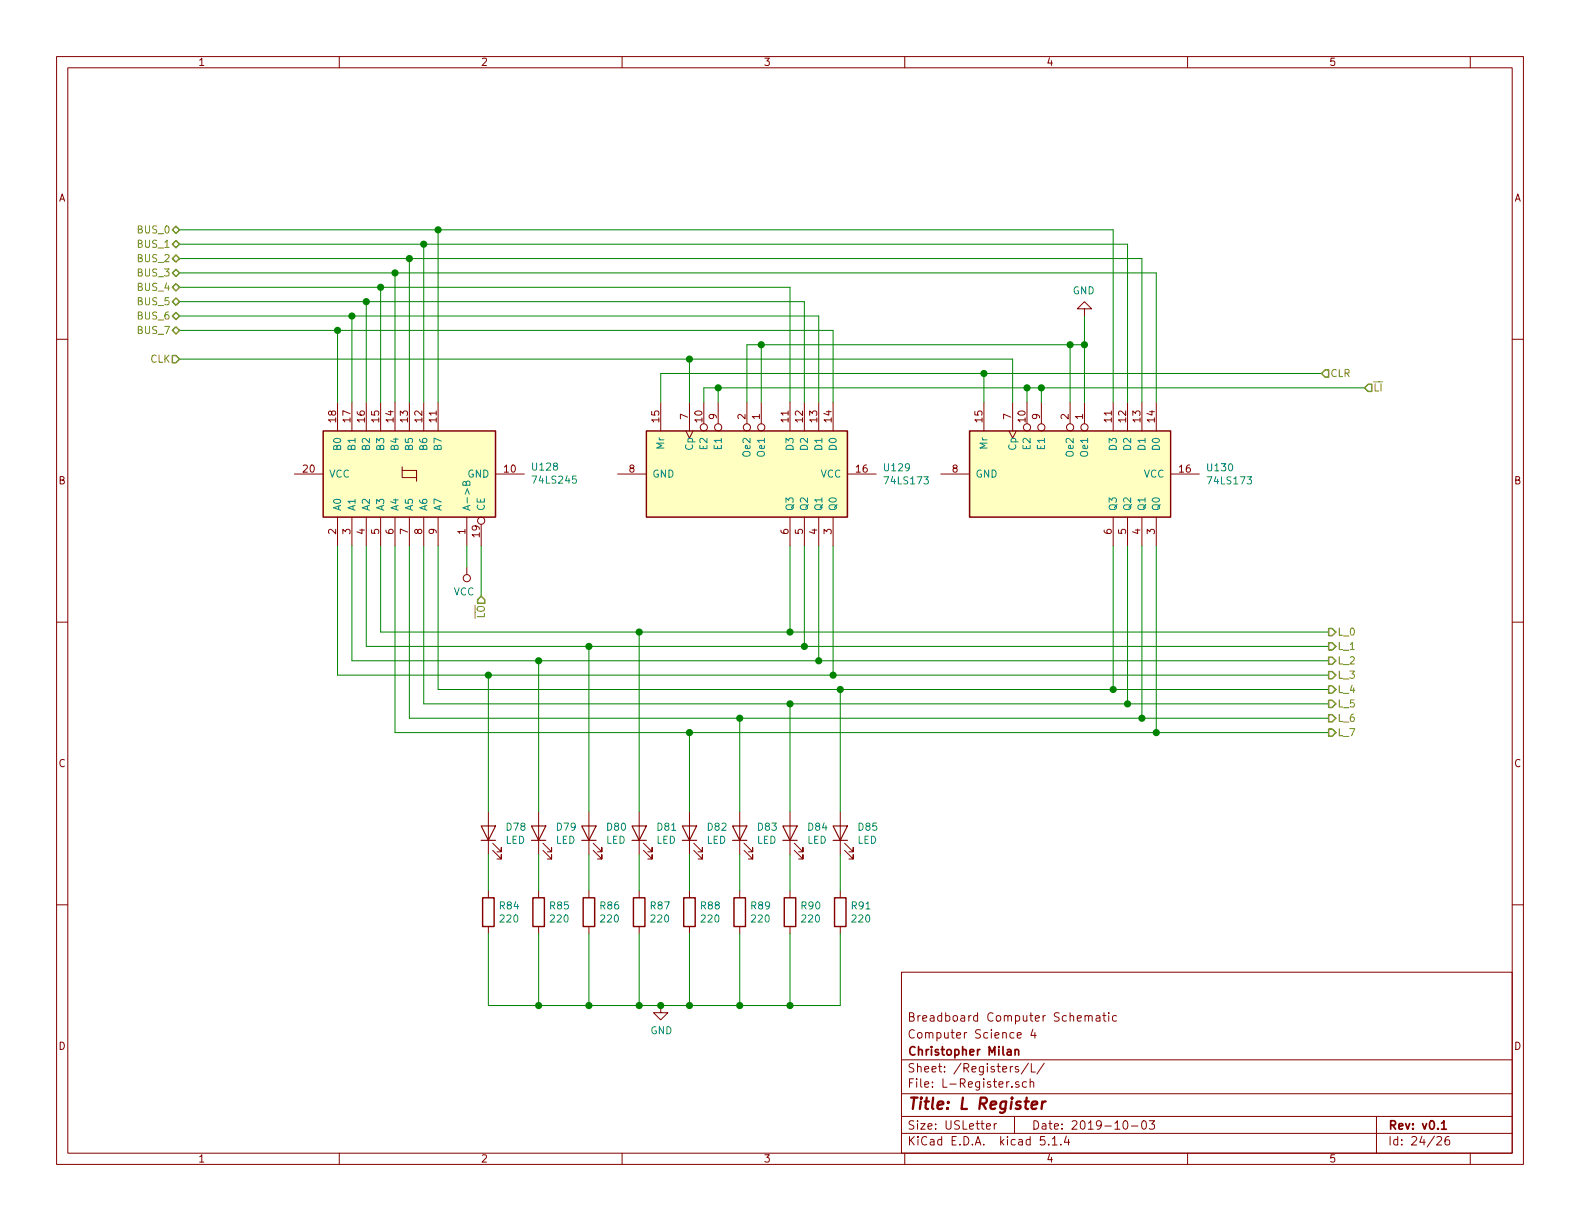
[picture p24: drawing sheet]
<svg xmlns="http://www.w3.org/2000/svg" width="279mm" height="216mm" viewBox="0 0 279 216" stroke-linecap="round" stroke-linejoin="round" font-family="sans-serif">
<defs><g id="words">
<text font-size="2.8" fill="#840000" x="160.4" y="196.2">Title: L Register</text>
<g font-size="2.1" fill="#840000">
<text x="160.4" y="183.6">Computer Science 4</text>
<text x="160.4" y="180.6">Breadboard Computer Schematic</text>
<text x="160.4" y="189.6">Sheet: /Registers/L/</text>
<text x="160.4" y="186.6">Christopher Milan</text>
<text x="160.4" y="192.3">File: L-Register.sch</text>
<text x="160.4" y="202.5">KiCad E.D.A. kicad 5.1.4</text>
<text x="160.4" y="199.7">Size: USLetter</text>
<text x="182.4" y="199.7">Date: 2019-10-03</text>
<text x="245.4" y="199.7">Rev: v0.1</text>
<text x="245.4" y="202.5">Id: 24/26</text>
</g>
<g font-size="1.8" fill="#840000">
<text x="35" y="11.6">1</text>
<text x="85" y="11.6">2</text>
<text x="135" y="11.6">3</text>
<text x="185" y="11.6">4</text>
<text x="235" y="11.6">5</text>
<text x="10.4" y="35.6">A</text>
<text x="267.8" y="35.6">A</text>
<text x="59.4" y="74.6" transform="rotate(-90 59.4 74.6)">18</text>
<text x="62" y="74.6" transform="rotate(-90 62 74.6)">17</text>
<text x="64.5" y="74.6" transform="rotate(-90 64.5 74.6)">16</text>
<text x="67.1" y="74.6" transform="rotate(-90 67.1 74.6)">15</text>
<text x="69.6" y="74.6" transform="rotate(-90 69.6 74.6)">14</text>
<text x="72.1" y="74.6" transform="rotate(-90 72.1 74.6)">13</text>
<text x="74.7" y="74.6" transform="rotate(-90 74.7 74.6)">12</text>
<text x="77.2" y="74.6" transform="rotate(-90 77.2 74.6)">11</text>
<text x="116.6" y="74.6" transform="rotate(-90 116.6 74.6)">15</text>
<text x="121.7" y="74.1" transform="rotate(-90 121.7 74.1)">7</text>
<text x="124.2" y="74.6" transform="rotate(-90 124.2 74.6)">10</text>
<text x="126.7" y="74.1" transform="rotate(-90 126.7 74.1)">9</text>
<text x="131.8" y="74.1" transform="rotate(-90 131.8 74.1)">2</text>
<text x="134.4" y="74.1" transform="rotate(-90 134.4 74.1)">1</text>
<text x="139.4" y="74.6" transform="rotate(-90 139.4 74.6)">11</text>
<text x="142" y="74.6" transform="rotate(-90 142 74.6)">12</text>
<text x="144.5" y="74.6" transform="rotate(-90 144.5 74.6)">13</text>
<text x="147.1" y="74.6" transform="rotate(-90 147.1 74.6)">14</text>
<text x="173.7" y="74.6" transform="rotate(-90 173.7 74.6)">15</text>
<text x="178.8" y="74.1" transform="rotate(-90 178.8 74.1)">7</text>
<text x="181.4" y="74.6" transform="rotate(-90 181.4 74.6)">10</text>
<text x="183.9" y="74.1" transform="rotate(-90 183.9 74.1)">9</text>
<text x="189" y="74.1" transform="rotate(-90 189 74.1)">2</text>
<text x="191.5" y="74.1" transform="rotate(-90 191.5 74.1)">1</text>
<text x="196.6" y="74.6" transform="rotate(-90 196.6 74.6)">11</text>
<text x="199.1" y="74.6" transform="rotate(-90 199.1 74.6)">12</text>
<text x="201.7" y="74.6" transform="rotate(-90 201.7 74.6)">13</text>
<text x="204.2" y="74.6" transform="rotate(-90 204.2 74.6)">14</text>
<text x="53.6" y="83.6">20</text>
<text x="89.2" y="83.6">10</text>
<text x="111.3" y="83.6">8</text>
<text x="151.4" y="83.6">16</text>
<text x="168.4" y="83.6">8</text>
<text x="208.6" y="83.6">16</text>
<text x="10.4" y="85.6">B</text>
<text x="267.8" y="85.6">B</text>
<text x="59.4" y="94.5" transform="rotate(-90 59.4 94.5)">2</text>
<text x="62" y="94.5" transform="rotate(-90 62 94.5)">3</text>
<text x="64.5" y="94.5" transform="rotate(-90 64.5 94.5)">4</text>
<text x="67.1" y="94.5" transform="rotate(-90 67.1 94.5)">5</text>
<text x="69.6" y="94.5" transform="rotate(-90 69.6 94.5)">6</text>
<text x="72.1" y="94.5" transform="rotate(-90 72.1 94.5)">7</text>
<text x="74.7" y="94.5" transform="rotate(-90 74.7 94.5)">8</text>
<text x="77.2" y="94.5" transform="rotate(-90 77.2 94.5)">9</text>
<text x="82.3" y="94.5" transform="rotate(-90 82.3 94.5)">1</text>
<text x="84.8" y="94.9" transform="rotate(-90 84.8 94.9)">19</text>
<text x="139.4" y="94.5" transform="rotate(-90 139.4 94.5)">6</text>
<text x="142" y="94.5" transform="rotate(-90 142 94.5)">5</text>
<text x="144.5" y="94.5" transform="rotate(-90 144.5 94.5)">4</text>
<text x="147.1" y="94.5" transform="rotate(-90 147.1 94.5)">3</text>
<text x="196.6" y="94.5" transform="rotate(-90 196.6 94.5)">6</text>
<text x="199.1" y="94.5" transform="rotate(-90 199.1 94.5)">5</text>
<text x="201.7" y="94.5" transform="rotate(-90 201.7 94.5)">4</text>
<text x="204.2" y="94.5" transform="rotate(-90 204.2 94.5)">3</text>
<text x="10.4" y="135.6">C</text>
<text x="267.8" y="135.6">C</text>
<text x="10.4" y="185.6">D</text>
<text x="267.8" y="185.6">D</text>
<text x="35" y="205.5">1</text>
<text x="85" y="205.5">2</text>
<text x="135" y="205.5">3</text>
<text x="185" y="205.5">4</text>
<text x="235" y="205.5">5</text>
</g>
<g font-size="1.8" fill="#848400">
<text x="24.5" y="41.3">BUS_0</text>
<text x="24.5" y="43.8">BUS_1</text>
<text x="24.5" y="46.4">BUS_2</text>
<text x="24.5" y="51.4">BUS_4</text>
<text x="24.5" y="54">BUS_5</text>
<text x="24.5" y="48.9">BUS_3</text>
<text x="24.5" y="56.5">BUS_6</text>
<text x="24.5" y="59.1">BUS_7</text>
<text x="26.6" y="64.1">CLK</text>
<text x="235.2" y="66.7">CLR</text>
<text x="242.8" y="69.2">LI</text>
<text x="85.7" y="109.4" transform="rotate(-90 85.7 109.4)">LO</text>
<text x="236.5" y="112.4">L_0</text>
<text x="236.5" y="117.5">L_2</text>
<text x="236.5" y="114.9">L_1</text>
<text x="236.5" y="125.1">L_5</text>
<text x="236.5" y="122.6">L_4</text>
<text x="236.5" y="120">L_3</text>
<text x="236.5" y="130.2">L_7</text>
<text x="236.5" y="127.6">L_6</text>
</g>
<g font-size="1.8" fill="#008484">
<text x="189.7" y="52">GND</text>
<text x="60.3" y="79.5" transform="rotate(-90 60.3 79.5)">B0</text>
<text x="62.9" y="79.5" transform="rotate(-90 62.9 79.5)">B1</text>
<text x="65.4" y="79.5" transform="rotate(-90 65.4 79.5)">B2</text>
<text x="67.9" y="79.5" transform="rotate(-90 67.9 79.5)">B3</text>
<text x="70.5" y="79.5" transform="rotate(-90 70.5 79.5)">B4</text>
<text x="73" y="79.5" transform="rotate(-90 73 79.5)">B5</text>
<text x="75.6" y="79.5" transform="rotate(-90 75.6 79.5)">B6</text>
<text x="78.1" y="79.5" transform="rotate(-90 78.1 79.5)">B7</text>
<text x="94.3" y="83.2">U128</text>
<text x="117.5" y="79.4" transform="rotate(-90 117.5 79.4)">Mr</text>
<text x="122.6" y="79.6" transform="rotate(-90 122.6 79.6)">Cp</text>
<text x="125.1" y="79.4" transform="rotate(-90 125.1 79.4)">E2</text>
<text x="127.6" y="79.4" transform="rotate(-90 127.6 79.4)">E1</text>
<text x="132.7" y="80.6" transform="rotate(-90 132.7 80.6)">Oe2</text>
<text x="135.3" y="80.6" transform="rotate(-90 135.3 80.6)">Oe1</text>
<text x="140.3" y="79.5" transform="rotate(-90 140.3 79.5)">D3</text>
<text x="142.9" y="79.5" transform="rotate(-90 142.9 79.5)">D2</text>
<text x="145.4" y="79.5" transform="rotate(-90 145.4 79.5)">D1</text>
<text x="148" y="79.5" transform="rotate(-90 148 79.5)">D0</text>
<text x="156.5" y="83.3">U129</text>
<text x="174.6" y="79.4" transform="rotate(-90 174.6 79.4)">Mr</text>
<text x="179.7" y="79.6" transform="rotate(-90 179.7 79.6)">Cp</text>
<text x="182.2" y="79.4" transform="rotate(-90 182.2 79.4)">E2</text>
<text x="184.8" y="79.4" transform="rotate(-90 184.8 79.4)">E1</text>
<text x="189.9" y="80.6" transform="rotate(-90 189.9 80.6)">Oe2</text>
<text x="192.4" y="80.6" transform="rotate(-90 192.4 80.6)">Oe1</text>
<text x="197.5" y="79.5" transform="rotate(-90 197.5 79.5)">D3</text>
<text x="200" y="79.5" transform="rotate(-90 200 79.5)">D2</text>
<text x="202.6" y="79.5" transform="rotate(-90 202.6 79.5)">D1</text>
<text x="205.1" y="79.5" transform="rotate(-90 205.1 79.5)">D0</text>
<text x="213.6" y="83.3">U130</text>
<text x="58.2" y="84.5">VCC</text>
<text x="82.7" y="84.5">GND</text>
<text x="94.5" y="85.5">74LS245</text>
<text x="115.3" y="84.5">GND</text>
<text x="145.1" y="84.5">VCC</text>
<text x="156.7" y="85.6">74LS173</text>
<text x="172.5" y="84.5">GND</text>
<text x="202.3" y="84.5">VCC</text>
<text x="213.8" y="85.6">74LS173</text>
<text x="60.3" y="90.4" transform="rotate(-90 60.3 90.4)">A0</text>
<text x="62.9" y="90.4" transform="rotate(-90 62.9 90.4)">A1</text>
<text x="65.4" y="90.4" transform="rotate(-90 65.4 90.4)">A2</text>
<text x="67.9" y="90.4" transform="rotate(-90 67.9 90.4)">A3</text>
<text x="70.5" y="90.4" transform="rotate(-90 70.5 90.4)">A4</text>
<text x="73" y="90.4" transform="rotate(-90 73 90.4)">A5</text>
<text x="75.6" y="90.4" transform="rotate(-90 75.6 90.4)">A6</text>
<text x="78.1" y="90.4" transform="rotate(-90 78.1 90.4)">A7</text>
<text x="83.2" y="90.4" transform="rotate(-90 83.2 90.4)">A-&gt;B</text>
<text x="85.7" y="90.4" transform="rotate(-90 85.7 90.4)">CE</text>
<text x="140.3" y="90.4" transform="rotate(-90 140.3 90.4)">Q3</text>
<text x="142.9" y="90.4" transform="rotate(-90 142.9 90.4)">Q2</text>
<text x="145.4" y="90.4" transform="rotate(-90 145.4 90.4)">Q1</text>
<text x="148" y="90.4" transform="rotate(-90 148 90.4)">Q0</text>
<text x="197.5" y="90.4" transform="rotate(-90 197.5 90.4)">Q3</text>
<text x="200" y="90.4" transform="rotate(-90 200 90.4)">Q2</text>
<text x="202.6" y="90.4" transform="rotate(-90 202.6 90.4)">Q1</text>
<text x="205.1" y="90.4" transform="rotate(-90 205.1 90.4)">Q0</text>
<text x="80.2" y="105.3">VCC</text>
<text x="89.4" y="149.2">LED</text>
<text x="89.6" y="146.9">D78</text>
<text x="98.3" y="149.2">LED</text>
<text x="98.5" y="146.9">D79</text>
<text x="107.2" y="149.2">LED</text>
<text x="107.4" y="146.9">D80</text>
<text x="116.1" y="149.2">LED</text>
<text x="116.3" y="146.9">D81</text>
<text x="124.9" y="149.2">LED</text>
<text x="125.2" y="146.9">D82</text>
<text x="133.8" y="149.2">LED</text>
<text x="134.1" y="146.9">D83</text>
<text x="142.7" y="149.2">LED</text>
<text x="143" y="146.9">D84</text>
<text x="151.6" y="149.2">LED</text>
<text x="151.8" y="146.9">D85</text>
<text x="88.4" y="160.8">R84</text>
<text x="97.3" y="160.8">R85</text>
<text x="106.2" y="160.8">R86</text>
<text x="115.1" y="160.8">R87</text>
<text x="124" y="160.8">R88</text>
<text x="132.9" y="160.8">R89</text>
<text x="141.8" y="160.8">R90</text>
<text x="150.6" y="160.8">R91</text>
<text x="88.5" y="163.1">220</text>
<text x="97.4" y="163.1">220</text>
<text x="106.3" y="163.1">220</text>
<text x="115.2" y="163.1">220</text>
<text x="124.1" y="163.1">220</text>
<text x="133" y="163.1">220</text>
<text x="141.9" y="163.1">220</text>
<text x="150.8" y="163.1">220</text>
<text x="115" y="182.9">GND</text>
</g>
</g></defs>
<g fill="none" stroke="#840000" stroke-width=".18">
<path d="M10 10h259.4v195.9h-259.4zM12 12h255.4v191.9h-255.4zM60 10v2M110 10v2M160 10v2M210 10v2M260 10v2M10 60h2M191.8 54.6h1.2l-1.2-1.3-1.3 1.3h1.3v1.3M267.4 60h2M59.7 71.1v5.1M62.2 71.1v5.1"/>
<path d="M64.8 71.1v5.1M67.3 71.1v5.1M69.8 71.1v5.1M72.4 71.1v5.1M74.9 71.1v5.1M77.5 71.1v5.1M116.8 71.1v5.1M121.3 76.2l.6 1.3 .7-1.3M121.9 71.1v5.1M124.5 71.1v3.8M127 71.1v3.8M132.1 71.1v3.8"/>
<path d="M134.6 71.1v3.8M139.7 71.1v5.1M142.2 71.1v5.1M144.8 71.1v5.1M147.3 71.1v5.1M174 71.1v5.1M178.4 76.2l.7 1.3 .6-1.3M179.1 71.1v5.1M181.6 71.1v3.8M184.1 71.1v3.8M189.2 71.1v3.8M191.8 71.1v3.8"/>
<path d="M196.8 71.1v5.1M199.4 71.1v5.1M201.9 71.1v5.1M204.5 71.1v5.1M52.1 83.8h5M59.7 91.4v5.1M62.2 91.4v5.1M64.8 91.4v5.1M67.3 91.4v5.1M69.8 91.4v5.1M71.1 83.2v1.3h2.6M71.1 82.6v.6h2.6v1.9"/>
<path d="M72.4 91.4v5.1M74.9 91.4v5.1M77.5 91.4v5.1M82.5 91.4v5.1M85.1 92.7v3.8M87.6 83.8h5.1M109.2 83.8h5.1M139.7 91.4v5.1M142.2 91.4v5.1M144.8 91.4v5.1M147.3 91.4v5.1M149.9 83.8h5"/>
<path d="M166.4 83.8h5M196.8 91.4v5.1M199.4 91.4v5.1M201.9 91.4v5.1M204.5 91.4v5.1M207 83.8h5.1M10 110h2M82.5 100.3v1.3M267.4 110h2M10 160h2M86.4 143.5v7.6M86.4 157.5v1.3"/>
<path d="M87.1 150.4l1.5 1.5v-.8v.8h-.7M87.1 149.1l1.5 1.5v-.7v.7h-.7M95.2 143.5v7.6M95.2 157.5v1.3M96 150.4l1.5 1.5v-.8v.8h-.7M96 149.1l1.5 1.5v-.7v.7h-.7M104.1 143.5v7.6M104.1 157.5v1.3M104.9 150.4l1.5 1.5v-.8v.8h-.7M104.9 149.1l1.5 1.5v-.7v.7h-.7M113 143.5v7.6M113 157.5v1.3"/>
<path d="M113.8 150.4l1.5 1.5v-.8v.8h-.7M113.8 149.1l1.5 1.5v-.7v.7h-.7M121.9 143.5v7.6M121.9 157.5v1.3M122.7 150.4l1.5 1.5v-.8v.8h-.8M122.7 149.1l1.5 1.5v-.7v.7h-.8M130.8 143.5v7.6M130.8 157.5v1.3M131.6 150.4l1.5 1.5v-.8v.8h-.8M131.6 149.1l1.5 1.5v-.7v.7h-.8M139.7 143.5v7.6M139.7 157.5v1.3"/>
<path d="M140.5 150.4l1.5 1.5v-.8v.8h-.8M140.5 149.1l1.5 1.5v-.7v.7h-.8M148.6 143.5v7.6M148.6 157.5v1.3M149.4 150.4l1.5 1.5v-.8v.8h-.8M149.4 149.1l1.5 1.5v-.7v.7h-.8M267.4 160h2M86.4 163.8v1.3M95.2 163.8v1.3M104.1 163.8v1.3M113 163.8v1.3M116.8 177.8v1.3h1.3l-1.3 1.2-1.2-1.2h1.2"/>
<path d="M121.9 163.8v1.3M130.8 163.8v1.3M139.7 163.8v1.3M148.6 163.8v1.3M159.4 171.9h108v32h-108zM191.9 179.7l.2-.1 .3 .1 .1 .9M192.5 179.8l.2-.2 .4 .1v.9M193.9 179.7h.5l.1 .9M194.5 179.9l-.5 .1-.2 .2 .1 .3 .1 .1 .5-.1M195 179.6h.6M195.2 179.1v1.3l.4 .2M196.1 179.1v.1"/>
<path d="M196.1 179.6v1M197.4 179.7l-.4-.1-.3 .3 .1 .6h.6M159.4 197.4h108M159.4 193.4h108M159.4 187.4h108M174.4 199.2l.8-.2-.1-.2-.4-.1-.3 .2 .1 .7h.6M175.8 198.7v1M176.2 198.7l-.3 .1-.1 .2M178.9 192.1v.2M179.4 197.4v3M179.9 183.1l.7-.2-.1-.2-.4-.1-.2 .2 .1 .7h.5M180.1 188.6h-.4l-.2 .2 .1 .2 .5 .1v.4h-.6"/>
<path d="M180.2 191.3a.37 .37 0 0 0-.6 .2l.1 .2 .5 .1v.2l-.2 .3-.4-.1M181.5 191.3h-.4l-.3 .2 .1 .6 .2 .2 .4-.1M181.9 188l-1.3 1.9M182.2 191.4v-.1a.37 .37 0 0 1 .6 .2v.8M182.2 190.8v1.5M182.4 188.1v1.5h.7M182.7 182l-.4 1.1h.9M183 182.6v1M184.7 188l-1.3 1.9M198.8 198.2h.3a.94 .94 0 0 1 0 1.5 .8 .8 0 0 1-.6-.7 .8 .8 0 0 1 .3-.8zM200.1 199.1h1.1M202 198.3l.4-.1a.94 .94 0 0 1 0 1.5 .82 .82 0 0 1-.4-1.4z"/>
<path d="M203.2 198.2h1l-.5 .6 .4 .1v.6l-.2 .2-.7-.2M243.4 197.4v6.5M60 203.9v2M110 203.9v2M159.4 200.4h108M160 203.9v2M184.7 201h-.7l-.1 .7 .2-.2 .6 .1 .1 .2-.1 .5-.2 .2-.6-.2M185.4 202.3v.2M186.1 201.4l.4-.4v1.5M186.1 202.5h.8M187.6 202.3v.2M188.6 200.9l-.4 1.1h1"/>
<path d="M189 201.5v1M210 203.9v2M254.1 201.1l.2-.1h.4l.2 .4-.9 1.1h.9M256.2 201a.59 .59 0 0 0-.7 .6l.1 .7 .2 .2 .5-.2 .1-.5-.2-.2-.4-.1-.3 .3M260 203.9v2"/>
<circle cx="124.5" cy="75.6" r=".63"/>
<circle cx="127" cy="75.6" r=".63"/>
<circle cx="132.1" cy="75.6" r=".63"/>
<circle cx="134.6" cy="75.6" r=".63"/>
<circle cx="181.6" cy="75.6" r=".63"/>
<circle cx="184.1" cy="75.6" r=".63"/>
<circle cx="189.2" cy="75.6" r=".63"/>
<circle cx="191.8" cy="75.6" r=".63"/>
<circle cx="85.1" cy="92.1" r=".63"/>
<circle cx="82.5" cy="102.2" r=".63"/>
</g>
<path d="M178.1 185.6h.6l.1 1M178.8 185.9l-.5 .1-.2 .2v.3l.2 .1 .5-.1M179.5 185.7l.2-.1h.4v1M179.5 185.6v1M254.9 198.6l.4-.4v1.5M254.9 199.7h.9" fill="none" stroke="#840000" stroke-width=".3"/>
<path d="M182.4 195.4l1-.2v-.4h-.6l-.3 .2v1l.2 .1 .5-.1M184.3 194.8l-.1 1.3M184.9 194.8a.5 .5 0 0 0-.6 .3" fill="none" stroke="#840000" stroke-width=".41"/>
<g fill="#ffffc2" stroke="#ffffc2" stroke-width=".18">
<path d="M57.1 76.2h30.5v15.2h-30.5z"/>
<path d="M171.4 76.2h35.6v15.2h-35.6z"/>
<path d="M114.3 76.2h35.6v15.2h-35.6z"/>
</g>
<path d="M57.1 76.2h30.5v15.2h-30.5zM114.3 76.2h35.6v15.2h-35.6zM171.4 76.2h35.6v15.2h-35.6zM85.3 158.8h2.1v5h-2.1zM94.2 158.8h2.1v5h-2.1zM103.1 158.8h2.1v5h-2.1zM112 158.8h2v5h-2zM120.9 158.8h2v5h-2zM129.8 158.8h2v5h-2zM138.7 158.8h2v5h-2zM147.6 158.8h2v5h-2z" fill="none" stroke="#840000" stroke-width=".25"/>
<path d="M82.4 85.4l.3-.3h.2l.2 .2v.5h-1.3l.2-.6 .2-.1 .2 .2v.5" fill="none" stroke="#008484" stroke-width=".18"/>
<g fill="none" stroke="#840000" stroke-width=".2">
<path d="M85.1 146.1h2.5l-1.2 2.5zM85.1 148.6h2.5M94 146.1h2.5l-1.3 2.5zM94 148.6h2.5M102.9 146.1h2.5l-1.3 2.5zM102.9 148.6h2.5M111.8 146.1h2.5l-1.3 2.5zM111.8 148.6h2.5M120.6 146.1h2.6l-1.3 2.5zM120.6 148.6h2.6M129.5 146.1h2.6l-1.3 2.5zM129.5 148.6h2.6"/>
<path d="M138.4 146.1h2.6l-1.3 2.5zM138.4 148.6h2.6M147.3 146.1h2.6l-1.3 2.5zM147.3 148.6h2.6"/>
</g>
<g fill="none" stroke="#008400" stroke-width=".18">
<path d="M31.7 50.8h108v20.3M31.7 40.6h165.1v30.5M31.7 48.3h172.8v22.8M31.7 58.4h115.6v12.7M31.7 55.9h113.1v15.2M31.7 53.3h110.5v17.8M31.7 45.7h170.2v25.4M31.7 43.2h167.7v27.9M59.7 58.4v12.7M62.2 55.9v15.2M64.8 53.3v17.8M67.3 50.8v20.3"/>
<path d="M69.8 48.3v22.8M72.4 45.7v25.4M74.9 43.2v27.9M77.5 40.6v30.5M191.8 55.9v15.2M31.7 63.5h147.4v7.6M121.9 63.5v7.6M127 68.6v2.5M134.6 61v10.1M174 66v5.1M181.6 68.6v2.5M184.1 68.6v2.5"/>
<path d="M189.2 61v10.1M191.8 61h-59.7v10.1M233.7 66h-116.9v5.1M241.3 68.6h-116.8v2.5M59.7 96.5v22.9h175.2M62.2 96.5v20.3h172.7M64.8 96.5v17.8h170.1M67.3 96.5v15.3h167.6M69.8 96.5v33h165.1M72.4 96.5v30.5h162.5M74.9 96.5v28h160M77.5 96.5v25.4h157.4"/>
<path d="M82.5 96.5v3.8M85.1 96.5v8.9M139.7 96.5v15.3M142.2 96.5v17.8M144.8 96.5v20.3M147.3 96.5v22.9M196.8 96.5v25.4M199.4 96.5v28M201.9 96.5v30.5M204.5 96.5v33M86.4 119.4v24.1M95.2 116.8v26.7"/>
<path d="M104.1 114.3v29.2M113 111.8v31.7M121.9 129.5v14M130.8 127v16.5M139.7 124.5v19M148.6 121.9v21.6M86.4 151.1v6.4M95.2 151.1v6.4M104.1 151.1v6.4M113 151.1v6.4M121.9 151.1v6.4M130.8 151.1v6.4"/>
<path d="M139.7 151.1v6.4M148.6 151.1v6.4M86.4 165.1v12.7h62.2v-12.7M95.2 165.1v12.7M104.1 165.1v12.7M113 165.1v12.7M121.9 165.1v12.7M130.8 165.1v12.7M139.7 165.1v12.7"/>
</g>
<g fill="none" stroke="#848400" stroke-width=".25">
<path d="M30.5 50.8l.6-.6 .6 .6-.6 .6zM30.5 53.3l.6-.6 .6 .6-.6 .7zM30.5 55.9l.6-.7 .6 .7-.6 .6zM30.5 43.2l.6-.7 .6 .7-.6 .6zM30.5 45.7l.6-.6 .6 .6-.6 .7zM30.5 48.3l.6-.7 .6 .7-.6 .6zM31.1 57.8l.6 .6-.6 .7-.6-.7zM31.1 40l.6 .6-.6 .7-.6-.7zM30.5 62.9h.6l.6 .6-.6 .6h-.6zM234.3 65.4h.6v1.3h-.6l-.6-.7zM241.9 67.9h.7v1.3h-.7l-.6-.6zM84.5 106l.6-.6 .6 .6v.7h-1.2z"/>
<path d="M234.9 118.7h.7l.6 .7-.6 .6h-.7zM234.9 116.2h.7l.6 .6-.6 .7h-.7zM234.9 113.7h.7l.6 .6-.6 .6h-.7zM234.9 111.1h.7l.6 .7-.6 .6h-.7zM234.9 128.9h.7l.6 .6-.6 .7h-.7zM234.9 126.4h.7l.6 .6-.6 .6h-.7zM234.9 123.8h.7l.6 .7-.6 .6h-.7zM234.9 121.3h.7l.6 .6-.6 .7h-.7z"/>
</g>
<g fill="#008400" stroke="#008400" stroke-width=".25">
<circle cx="127" cy="68.6" r=".51"/>
<circle cx="174" cy="66" r=".51"/>
<circle cx="189.2" cy="61" r=".51"/>
<circle cx="181.6" cy="68.6" r=".51"/>
<circle cx="184.2" cy="68.6" r=".51"/>
<circle cx="191.8" cy="61" r=".51"/>
<circle cx="134.6" cy="61" r=".51"/>
<circle cx="139.7" cy="124.5" r=".51"/>
<circle cx="59.7" cy="58.4" r=".51"/>
<circle cx="62.2" cy="55.9" r=".51"/>
<circle cx="64.8" cy="53.3" r=".51"/>
<circle cx="67.3" cy="50.8" r=".51"/>
<circle cx="69.9" cy="48.3" r=".51"/>
<circle cx="72.4" cy="45.7" r=".51"/>
<circle cx="74.9" cy="43.2" r=".51"/>
<circle cx="77.5" cy="40.6" r=".51"/>
<circle cx="121.9" cy="63.5" r=".51"/>
<circle cx="86.4" cy="119.4" r=".51"/>
<circle cx="95.3" cy="116.8" r=".51"/>
<circle cx="104.1" cy="114.3" r=".51"/>
<circle cx="113" cy="111.8" r=".51"/>
<circle cx="121.9" cy="129.5" r=".51"/>
<circle cx="130.8" cy="127" r=".51"/>
<circle cx="139.7" cy="111.8" r=".51"/>
<circle cx="148.6" cy="121.9" r=".51"/>
<circle cx="116.8" cy="177.8" r=".51"/>
<circle cx="121.9" cy="177.8" r=".51"/>
<circle cx="130.8" cy="177.8" r=".51"/>
<circle cx="139.7" cy="177.8" r=".51"/>
<circle cx="113" cy="177.8" r=".51"/>
<circle cx="104.1" cy="177.8" r=".51"/>
<circle cx="95.3" cy="177.8" r=".51"/>
<circle cx="204.5" cy="129.5" r=".51"/>
<circle cx="201.9" cy="127" r=".51"/>
<circle cx="199.4" cy="124.5" r=".51"/>
<circle cx="196.9" cy="121.9" r=".51"/>
<circle cx="147.3" cy="119.4" r=".51"/>
<circle cx="144.8" cy="116.8" r=".51"/>
<circle cx="142.2" cy="114.3" r=".51"/>
</g>
<use href="#words"/>
</svg>
